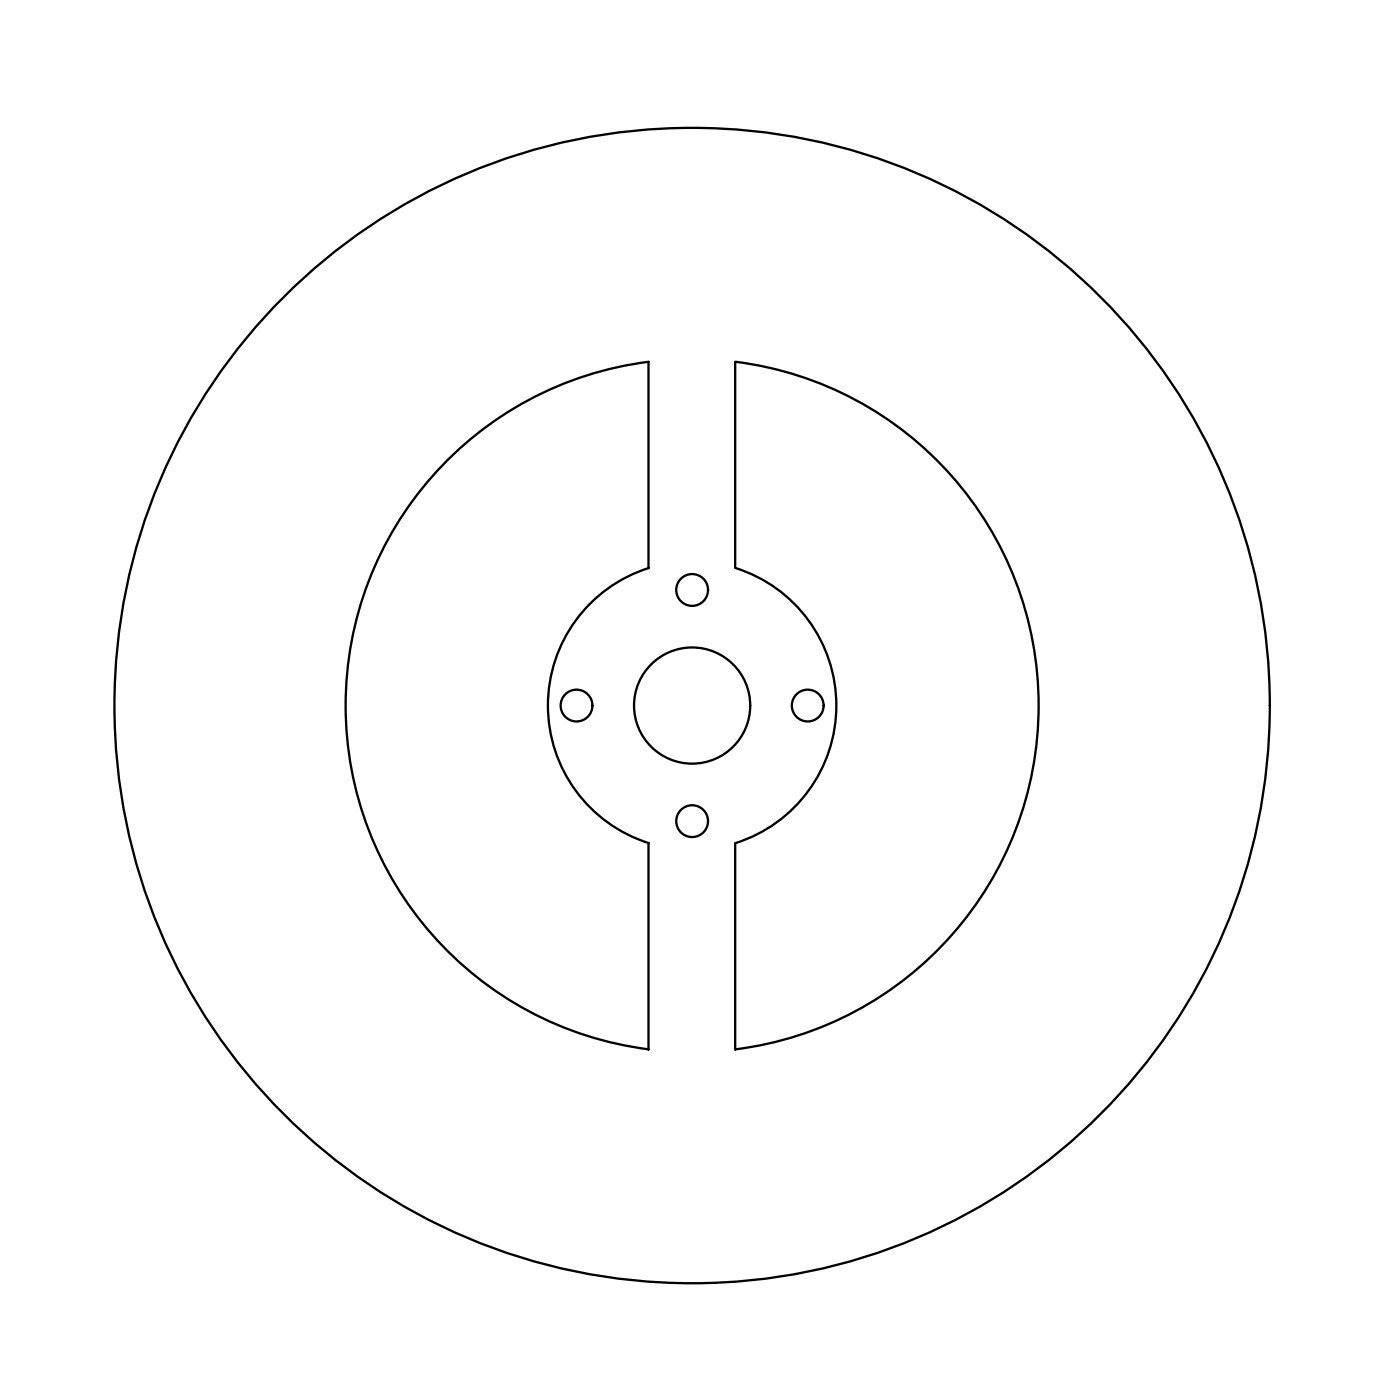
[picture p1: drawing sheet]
<svg xmlns="http://www.w3.org/2000/svg" width="154mm" height="154mm" viewBox="0 0 154 154" stroke-linecap="round" stroke-linejoin="round" font-family="sans-serif">
<!-- layer: 0 -->
<g fill="none" stroke="#000" stroke-width=".25">
<path d="M71.2 39.8v22.6M71.3 39.7a38.1 38.1 0 0 0-33.3 37.8 38.1 38.1 0 0 0 33.3 37.8M80.8 39.8v22.6M80.8 39.7a38.1 38.1 0 0 1 33.3 37.8 38.1 38.1 0 0 1-33.3 37.8M71.3 62.4a15.8 15.8 0 0 0-11.1 15.1 15.8 15.8 0 0 0 11.1 15.1M80.8 62.4a15.8 15.8 0 0 1 11.1 15.1 15.8 15.8 0 0 1-11.1 15.1M71.2 92.7v22.6M80.8 92.7v22.6"/>
<circle cx="63.3" cy="77.5" r="1.75"/>
<circle cx="76" cy="77.5" r="63.5"/>
<circle cx="76" cy="77.5" r="6.4"/>
<circle cx="76" cy="64.8" r="1.75"/>
<circle cx="88.7" cy="77.5" r="1.75"/>
<circle cx="76" cy="90.2" r="1.75"/>
</g>
</svg>
